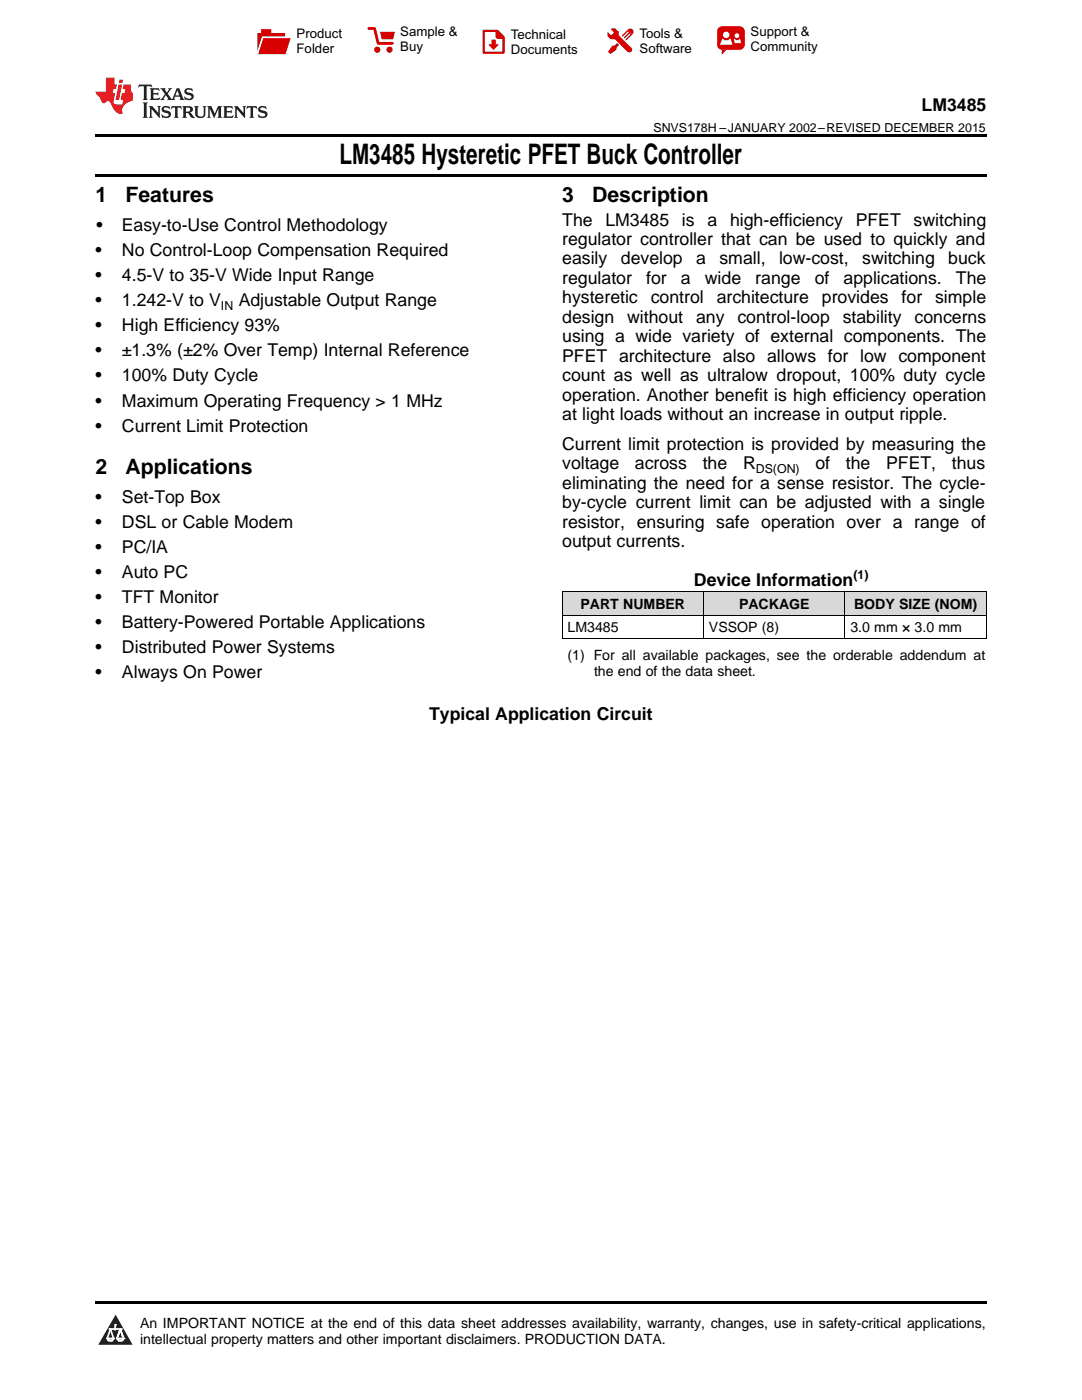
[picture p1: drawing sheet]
<svg xmlns="http://www.w3.org/2000/svg" width="216mm" height="279mm" viewBox="0 0 216 279" stroke-linecap="round" stroke-linejoin="round" font-family="sans-serif">
<defs><g id="words">
<text font-size="5.6" x="67.7" y="32.8">LM3485 Hysteretic PFET Buck Controller</text>
<g font-size="4.2">
<text x="19" y="40.4">1</text>
<text x="25" y="40.4">Features</text>
<text x="112.2" y="40.4">3</text>
<text x="118.2" y="40.4">Description</text>
<text x="19" y="94.6">2</text>
<text x="25" y="94.6">Applications</text>
</g>
<g font-size="3.5">
<text x="183.9" y="22.2">LM3485</text>
<text x="19.2" y="46.1">•</text>
<text x="24.3" y="46.1">Easy-to-Use Control Methodology</text>
<text x="112.2" y="45">The</text>
<text x="120.8" y="45">LM3485</text>
<text x="136.1" y="45">is</text>
<text x="141.2" y="45">a</text>
<text x="145.7" y="45">high-efficiency</text>
<text x="170.8" y="45">PFET</text>
<text x="182.3" y="45">switching</text>
<text x="19" y="51.1">•</text>
<text x="24.3" y="51.1">No Control-Loop Compensation Required</text>
<text x="112.2" y="48.9">regulator controller that can be used to quickly and</text>
<text x="112.2" y="52.8">easily</text>
<text x="123.9" y="52.8">develop</text>
<text x="138.9" y="52.8">a</text>
<text x="143.6" y="52.8">small,</text>
<text x="155.4" y="52.8">low-cost,</text>
<text x="172" y="52.8">switching</text>
<text x="189.2" y="52.8">buck</text>
<text x="19" y="56.1">•</text>
<text x="24.3" y="56.1">4.5-V to 35-V Wide Input Range</text>
<text x="112.2" y="56.7">regulator</text>
<text x="128.9" y="56.7">for</text>
<text x="135.9" y="56.7">a</text>
<text x="140.6" y="56.7">wide</text>
<text x="150.7" y="56.7">range</text>
<text x="162.6" y="56.7">of</text>
<text x="168.3" y="56.7">applications.</text>
<text x="190.7" y="56.7">The</text>
<text x="19" y="61.1">•</text>
<text x="24.3" y="61.1">1.242-V to V</text>
<text x="47.6" y="61.1">Adjustable Output Range</text>
<text x="112.2" y="60.5">hysteretic</text>
<text x="112.2" y="64.4">design</text>
<text x="125.2" y="64.4">without</text>
<text x="129.8" y="60.5">control</text>
<text x="138.9" y="64.4">any</text>
<text x="143" y="60.5">architecture</text>
<text x="147.2" y="64.4">control-loop</text>
<text x="164" y="60.5">provides</text>
<text x="168.2" y="64.4">stability</text>
<text x="179.9" y="60.5">for</text>
<text x="182.5" y="64.4">concerns</text>
<text x="186.6" y="60.5">simple</text>
<text x="19" y="66.1">•</text>
<text x="19" y="71.1">•</text>
<text x="24.3" y="66.1">High Efficiency 93%</text>
<text x="24.3" y="71.1">±1.3% (±2% Over Temp) Internal Reference</text>
<text x="112.2" y="68.3">using a wide variety of external components. The</text>
<text x="19" y="76.1">•</text>
<text x="24.3" y="76.1">100% Duty Cycle</text>
<text x="112.2" y="72.2">PFET architecture also allows for low component</text>
<text x="112.2" y="76.1">count as well as ultralow dropout, 100% duty cycle</text>
<text x="19" y="81.1">•</text>
<text x="24.3" y="81.1">Maximum Operating Frequency &gt; 1 MHz</text>
<text x="112.2" y="79.9">operation. Another benefit is high efficiency operation</text>
<text x="112.2" y="83.8">at light loads without an increase in output ripple.</text>
<text x="19" y="86.1">•</text>
<text x="24.3" y="86.1">Current Limit Protection</text>
<text x="112.2" y="89.8">Current limit protection is provided by measuring the</text>
<text x="112.2" y="93.7">voltage</text>
<text x="126.7" y="93.7">across</text>
<text x="140.2" y="93.7">the</text>
<text x="148.3" y="93.7">R</text>
<text x="162.7" y="93.7">of</text>
<text x="168.8" y="93.7">the</text>
<text x="176.8" y="93.7">PFET,</text>
<text x="189.9" y="93.7">thus</text>
<text x="19" y="100.3">•</text>
<text x="24.3" y="100.3">Set-Top Box</text>
<text x="112.2" y="97.5">eliminating the need for a sense resistor. The cycle-</text>
<text x="112.2" y="101.4">by-cycle current limit can be adjusted with a single</text>
<text x="19" y="105.3">•</text>
<text x="24.3" y="105.3">DSL or Cable Modem</text>
<text x="112.2" y="105.3">resistor, ensuring safe operation over a range of</text>
<text x="19" y="110.3">•</text>
<text x="24.3" y="110.3">PC/IA</text>
<text x="112.2" y="109.2">output currents.</text>
<text x="19" y="115.3">•</text>
<text x="24.3" y="115.3">Auto PC</text>
<text x="138.5" y="116.9">Device Information</text>
<text x="19" y="120.3">•</text>
<text x="19" y="125.3">•</text>
<text x="24.3" y="120.3">TFT Monitor</text>
<text x="24.3" y="125.3">Battery-Powered Portable Applications</text>
<text x="19" y="130.4">•</text>
<text x="24.3" y="130.4">Distributed Power Systems</text>
<text x="19" y="135.4">•</text>
<text x="24.3" y="135.4">Always On Power</text>
<text x="85.6" y="143.7">Typical Application Circuit</text>
</g>
<g font-size="2.8">
<text x="115.8" y="121.6">PART NUMBER</text>
<text x="147.5" y="121.6">PACKAGE</text>
<text x="170.4" y="121.6">BODY SIZE (NOM)</text>
<text x="113.2" y="126.2">LM3485</text>
<text x="113.2" y="131.7">(1) For all available packages, see the orderable addendum at</text>
<text x="141.5" y="126.2">VSSOP (8)</text>
<text x="169.7" y="126.2">3.0 mm × 3.0 mm</text>
<text x="118.5" y="134.9">the end of the data sheet.</text>
<text x="27.9" y="265">An IMPORTANT NOTICE at the end of this data sheet addresses availability, warranty, changes, use in safety-critical applications,</text>
<text x="27.9" y="268.2">intellectual property matters and other important disclaimers. PRODUCTION DATA.</text>
</g>
<g font-size="2.6">
<text x="59.2" y="7.6">Product</text>
<text x="59.2" y="10.6">Folder</text>
<text x="79.9" y="7.3">Sample &amp;</text>
<text x="79.9" y="10.2">Buy</text>
<text x="101.9" y="7.8">Technical</text>
<text x="101.9" y="10.8">Documents</text>
<text x="127.6" y="7.6">Tools &amp;</text>
<text x="127.6" y="10.6">Software</text>
<text x="149.8" y="7.2">Support &amp;</text>
<text x="149.8" y="10.2">Community</text>
</g>
<g font-size="2.5">
<text x="130.4" y="26.3">SNVS178H –JANUARY 2002–REVISED DECEMBER 2015</text>
<text x="44.1" y="61.8">IN</text>
<text x="150.8" y="94.4">DS(ON)</text>
<text x="170.3" y="115.5">(1)</text>
</g>
</g></defs>
<g fill="#d8d8d8">
<path d="M112.2 118.2h28.2v4.6h-28.2z"/>
<path d="M140.4 118.2h28.2v4.6h-28.2z"/>
<path d="M168.6 118.2h28.2v4.6h-28.2z"/>
</g>
<path d="M23.1 262.4l3.4 6h-6.9z" fill="#231f20"/>
<path d="M21.4 267.1h1.2l-.3 .5h-.3a.55 .55 0 0 1-.6-.5z" fill-rule="evenodd" fill="#fff"/>
<path d="M21.4 267.1h1.2l-.3 .5h-.3a.55 .55 0 0 1-.6-.5z" fill="none" stroke="#231f20" stroke-width=".34"/>
<path d="M21.4 267.1l1.2 .1-.3 .4h-.5z" fill="none" stroke="#fff" stroke-width=".34"/>
<path d="M23 265.3h.1" fill="none" stroke="#fff" stroke-width=".34"/>
<path d="M23 264.4v.9z" fill="#fff"/>
<path d="M23 264.4v.9z" fill="none" stroke="#fff" stroke-width=".34"/>
<circle cx="23" cy="264.4" r=".17" fill="#fff"/>
<path d="M21.9 265.2h.1" fill="none" stroke="#fff" stroke-width=".34"/>
<path d="M21.9 265.2h2.3z" fill="#fff"/>
<path d="M21.9 265.2h2.3z" fill="none" stroke="#fff" stroke-width=".34"/>
<circle cx="24.2" cy="265.2" r=".17" fill="#fff"/>
<path d="M23.3 267.1h.1" fill="none" stroke="#fff" stroke-width=".34"/>
<path d="M24 265.2l-.7 1.9z" fill="#fff"/>
<path d="M24 265.2l-.7 1.9z" fill="none" stroke="#fff" stroke-width=".34"/>
<path d="M24 265.2l.7 1.9z" fill="#fff"/>
<path d="M24 265.2l.7 1.9z" fill="none" stroke="#fff" stroke-width=".34"/>
<path d="M24.6 267.1h.1" fill="none" stroke="#fff" stroke-width=".34"/>
<circle cx="21.4" cy="267.1" r=".17" fill="#fff"/>
<path d="M22.1 265.2l-.7 1.9z" fill="#fff"/>
<path d="M22.1 265.2l-.7 1.9z" fill="none" stroke="#fff" stroke-width=".34"/>
<path d="M22.1 265.2l.5 1.9z" fill="#fff"/>
<path d="M22.1 265.2l.5 1.9z" fill="none" stroke="#fff" stroke-width=".34"/>
<circle cx="22.6" cy="267.1" r=".17" fill="#fff"/>
<path d="M23.4 267.1h1.3a.65 .65 0 0 1-.7 .5 .65 .65 0 0 1-.6-.5z" fill-rule="evenodd" fill="#fff"/>
<path d="M23.4 267.1h1.3a.65 .65 0 0 1-.7 .5 .65 .65 0 0 1-.6-.5z" fill="none" stroke="#231f20" stroke-width=".34"/>
<path d="M23.4 267.1h1.3l-.4 .5h-.6z" fill="none" stroke="#fff" stroke-width=".34"/>
<path d="M23.3 267.1h.1" fill="none" stroke="#fff" stroke-width=".34"/>
<circle cx="24.7" cy="267.1" r=".17" fill="#fff"/>
<path d="M19 34.8h177.8v.5h-177.8zM19 26.8h177.8v.6h-177.8zM112.2 127.5h.1zM168.5 127.5h.1zM196.7 127.5h.1zM19 259.7h177.8v.5h-177.8z" fill="#000"/>
<path d="M112.2 118.1h84.6M112.2 118.1v9.4M140.4 118.1v9.4M168.6 118.1v9.4M196.8 118.1v9.4M112.2 127.4h84.6M112.2 122.8h84.6" fill="none" stroke="#000" stroke-width=".2"/>
<path d="M27.7 16.9l-.1 .6 .6-.3h.5v.2v2.2l-.2 .4h1l-.2-.4v-2.2v-.2h.5l.6 .3-.2-.6zM29.9 17.6l.2 .4v1.6l-.2 .4h1.9l.1-.6a1.09 1.09 0 0 1-1.3 .1v-.6h.6l.4 .2v-.7l-.2 .2h-.8v-.6l.2-.1a1.01 1.01 0 0 1 1 .3l-.1-.6zM32 17.6l.9 1.2-1 1.2h.9l-.2-.3 .5-.7 .5 .7-.3 .3h1.7l-.2-.3 .1-.4h1l.1 .4-.2 .3h1l-.3-.4-.7-2h-.5l-1 2.2-.8-1.1 .9-1.1h-.9l.2 .2-.4 .7-.4-.7 .2-.2zM35.4 18l.4 1h-.8zM37 17.7a.66 .66 0 0 0-.2 .8 .66 .66 0 0 0 .6 .4l.7 .2 .1 .2a.8 .8 0 0 1-.7 .4 .8 .8 0 0 1-.7-.5l.1 .8 .2-.2a.94 .94 0 0 0 1.1 .1 .94 .94 0 0 0 .4-.9 1.48 1.48 0 0 0-1.3-.6v-.4a1.1 1.1 0 0 1 1.2 .2l-.2-.6-.2 .1-.5-.1zM28.5 20.4l.2 .4v2.3l-.2 .4h1l-.2-.4v-2.3l.2-.4zM29.7 21.2l.2 .4v1.5l-.2 .4h.8l-.3-.4 .1-1.3 1.6 1.8v-2l.2-.4h-.7l.2 .2v1.1l-1.2-1.3zM32.5 21.3a.66 .66 0 0 0-.2 .8 .66 .66 0 0 0 .6 .4l.6 .2 .2 .2a.8 .8 0 0 1-.8 .4 .8 .8 0 0 1-.7-.5l.2 .7 .2-.1a.94 .94 0 0 0 1 .1 .94 .94 0 0 0 .5-1 1.47 1.47 0 0 0-1.3-.6l-.1-.3a1.1 1.1 0 0 1 1.3 .2l-.2-.6-.2 .1-.5-.2zM34.3 21.2l-.2 .6a.64 .64 0 0 1 .8-.3v1.6l-.2 .4h1l-.3-.4 .1-1.6a.66 .66 0 0 1 .8 .3l-.2-.6zM36.3 21.2l.3 .4v1.5l-.3 .4h1l-.2-.2v-.7h.5l.1 .1a.8 .8 0 0 0 1.2 .7l-1-1a.62 .62 0 0 0 .6-.5 .62 .62 0 0 0-.6-.7zM37.1 21.5h.1a.48 .48 0 0 1 .6 0 .48 .48 0 0 1 .1 .6l-.2 .1-.6 .1zM38.7 21.2l.2 .2a2.29 2.29 0 0 0 .4 2 1.05 1.05 0 0 0 1.7-.7v-1.3l.2-.2h-.8l.2 .4v1.1a.61 .61 0 0 1-.6 .6 .61 .61 0 0 1-.6-.6v-1.1l.3-.4zM41.3 21.2l.3 .4v1.5l-.3 .4h.8l-.2-.4v-1.4l.8 1.9 .9-1.9v1.4l-.2 .4h.9l-.2-.4v-1.5l.2-.4h-.8l-.7 1.5-.6-1.5zM44.5 21.2l.2 .4v1.5l-.2 .4h1.9l.2-.6a1.1 1.1 0 0 1-1.4 .2v-.7h.6l.4 .2v-.6l-.2 .1-.8 .1v-.6l.2-.1a1.02 1.02 0 0 1 1.1 .2l-.2-.5zM46.7 21.2l.2 .4v1.5l-.2 .4h.8l-.3-.4 .1-1.3 1.6 1.8v-2l.2-.4h-.7l.2 .2v1.1l-1.2-1.3zM49.3 21.2l-.1 .6a.64 .64 0 0 1 .8-.3v1.6l-.3 .4h1l-.2-.4v-1.6a.66 .66 0 0 1 .8 .3l-.1-.6zM51.7 21.3a.66 .66 0 0 0-.2 .7 .66 .66 0 0 0 .7 .5l.6 .2 .1 .2a.8 .8 0 0 1-.7 .4 .8 .8 0 0 1-.7-.5l.1 .7 .2-.1a.94 .94 0 0 0 1.1 .1 .94 .94 0 0 0 .4-1 1.48 1.48 0 0 0-1.2-.6l-.1-.3a1.1 1.1 0 0 1 1.2 .2l-.2-.6-.1 .1-.6-.2z" fill="#231f20"/>
<path d="M21.1 15.5v2.8h-2v.4l.9 .9a.96 .96 0 0 0 1 1 .59 .59 0 0 1 .5-.4 .59 .59 0 0 1 .5 .3l.4 .8a1.61 1.61 0 0 0 2.1 1.3 1.63 1.63 0 0 1 1.1-2.2l.9-.3v-1.5a1.6 1.6 0 0 1-.4-1.7h-1.4l-.2 .9h.5l-.2 .8h-.5l-.2 1v.3h.5l-.2 .9h-.7a.74 .74 0 0 1-1-.6l.3-1.6h-.5l.2-.8h.5l.1-.9h-.4v-1.4zM23.7 16.9l-.7 3h.8l.6-3zM23.8 15.9l-.1 .7h.7l.2-.7z" fill="#ee1d23"/>
<g fill="#d60000">
<path d="M52.1 5.8h2v.8h2.8v4.2h-5.5v-4.2h.7z" fill-rule="evenodd"/>
<path d="M52.4 7.5h5.6l-1 3.3h-5.6z" fill-rule="evenodd"/>
</g>
<path d="M52.4 7.4h5.7l-.1 .1h-5.5l-1.1 3.3z" fill-rule="evenodd" fill="#fff"/>
<path d="M52.4 7.4h5.7l-.1 .1h-5.5l-1.1 3.3z" fill="none" stroke="#fff" stroke-width=".2"/>
<path d="M73.6 5.7h1.1l.7 2.9h2.9" fill="none" stroke="#d60000" stroke-width=".55"/>
<g fill="#d60000">
<path d="M75.8 6.3h3l-.4 1.6h-2.2z" fill-rule="evenodd"/>
<circle cx="75.3" cy="9.9" r=".62"/>
<circle cx="77.7" cy="9.9" r=".62"/>
</g>
<path d="M96.5 6.2h2.7l1.3 1.2v3.1h-4z" fill="none" stroke="#d60000" stroke-width=".44"/>
<g fill="#d60000">
<path d="M98.1 7.9h.8v1h.5l-.9 1.1-1-1v-.1h.6z" fill-rule="evenodd"/>
<path d="M98.9 6.2h.3l1.3 1.2v.4h-1.3l-.3-.4z" fill-rule="evenodd"/>
<path d="M121.9 5.7h.8l.7 .6 .1 .7 2.5 2.5-.8 .8-2.3-2.3-1.1-.2-.6-.6v-.8l.7 .6 .5-.4v-.2l-.5-.5z" fill-rule="evenodd"/>
<path d="M122.2 9.1h.4l.5-.5 .4 .4-.5 .5v.4l-1.2 .9-.5-.5z" fill-rule="evenodd"/>
<path d="M125.3 5.9a.67 .67 0 0 1 .9 0 .67 .67 0 0 1 0 .9z" fill-rule="evenodd"/>
<path d="M125.3 5.9l.9 .9-1.2 1.2h-.2v-.2l1-.9v-.2h-.2l-.9 1h-.2v-.2l.9-1 .1-.2h-.3l-.9 1h-.2v-.2z" fill-rule="evenodd"/>
<circle cx="125.6" cy="9.9" r=".54"/>
</g>
<path d="M123.3 6.3v.7" fill="none" stroke="#d60000" stroke-width=".2"/>
<g fill="#d60000">
<path d="M143.4 5.5l.6-.2h3.6a.95 .95 0 0 1 1 .9v2.8a.95 .95 0 0 1-1 .9h-3.6a.95 .95 0 0 1-.9-.9v-2.8z" fill-rule="evenodd"/>
<path d="M144 9.9h.9l-.7 .9h-.2z" fill-rule="evenodd"/>
</g>
<g fill="#fff">
<path d="M146.6 8.6h1.3z"/>
<path d="M144.1 7.8h.3l.1 .2h.8l.2-.2h.3l.4 1.1h-2.5z" fill-rule="evenodd"/>
<path d="M146.4 7.8h.3l.1 .2h.5l.2-.2h.2l.2 .8h-1.3z" fill-rule="evenodd"/>
<circle cx="144.9" cy="6.9" r=".65"/>
<circle cx="147" cy="7.1" r=".48"/>
</g>
<use href="#words"/>
</svg>
